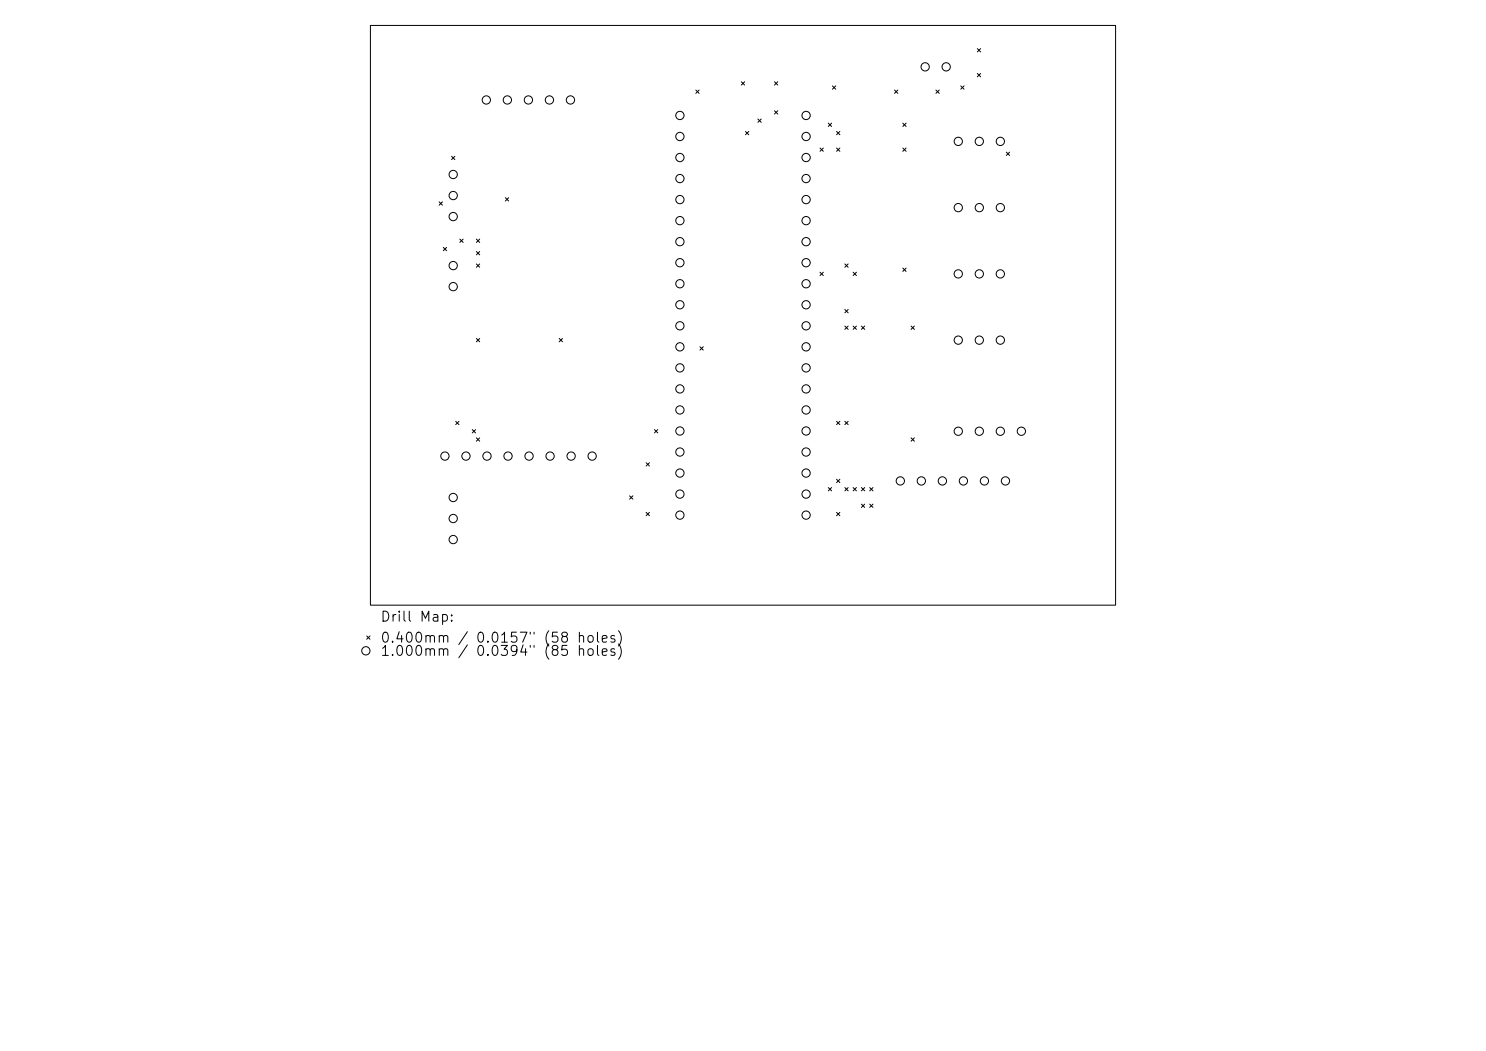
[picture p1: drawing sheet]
<svg xmlns="http://www.w3.org/2000/svg" width="297mm" height="210mm" viewBox="0 0 297 210" stroke-linecap="round" stroke-linejoin="round" font-family="sans-serif">
<defs><g id="words">
<g font-size="2">
<text x="75.9" y="124.7">Drill Map:</text>
<text x="75.9" y="128.9">0.400mm / 0.0157&quot; (58 holes)</text>
<text x="75.9" y="131.6">1.000mm</text>
<text x="94.9" y="131.6">0.0394&quot; (85</text>
</g>
</g></defs>
<g fill="none" stroke="#000" stroke-width=".2">
<path d="M74 5.1h149v115.8h-149zM139.1 18l.6 .7M139.7 18l-.6 .7M148.2 16.3l.6 .7M148.8 16.3l-.6 .7M154.8 16.3l.7 .7M155.5 16.3l-.7 .7M166.4 17.2l.6 .6M167 17.2l-.6 .6M178.8 18l.6 .7M179.4 18l-.6 .7M187.1 18l.6 .7"/>
<path d="M187.7 18l-.6 .7M192 17.2l.7 .6M192.7 17.2l-.7 .6M195.3 9.7l.7 .7M195.3 14.7l.7 .6M196 9.7l-.7 .7M196 14.7l-.7 .6M90.3 31.2l.6 .7M90.9 31.2l-.6 .7M101 39.5l.7 .7M101.7 39.5l-.7 .7M149 26.3l.7 .6"/>
<path d="M149.7 26.3l-.7 .6M151.5 23.8l.6 .6M152.1 23.8l-.6 .6M154.8 22.1l.7 .7M155.5 22.1l-.7 .7M163.9 29.6l.7 .6M164.6 29.6l-.7 .6M165.5 24.6l.7 .7M166.2 24.6l-.7 .7M167.2 26.3l.7 .6M167.2 29.6l.7 .6M167.9 26.3l-.7 .6"/>
<path d="M167.9 29.6l-.7 .6M180.4 24.6l.7 .7M180.4 29.6l.7 .6M181.1 24.6l-.7 .7M181.1 29.6l-.7 .6M201.1 30.4l.7 .7M201.8 30.4l-.7 .7M87.8 40.3l.6 .7M88.4 40.3l-.6 .7M88.6 49.4l.7 .7M89.3 49.4l-.7 .7M91.9 47.8l.7 .6"/>
<path d="M92.6 47.8l-.7 .6M95.2 47.8l.7 .6M95.2 50.3l.7 .6M95.2 52.7l.7 .7M95.9 47.8l-.7 .6M95.9 50.3l-.7 .6M95.9 52.7l-.7 .7M163.9 54.4l.7 .7M164.6 54.4l-.7 .7M168.9 52.7l.6 .7M169.5 52.7l-.6 .7M170.5 54.4l.7 .7"/>
<path d="M171.2 54.4l-.7 .7M180.4 53.6l.7 .6M181.1 53.6l-.7 .6M95.2 67.6l.7 .7M95.9 67.6l-.7 .7M111.8 67.6l.6 .7M112.4 67.6l-.6 .7M139.9 69.3l.7 .7M140.6 69.3l-.7 .7M168.9 61.8l.6 .7M168.9 65.2l.6 .6M169.5 61.8l-.6 .7"/>
<path d="M169.5 65.2l-.6 .6M170.5 65.2l.7 .6M171.2 65.2l-.7 .6M172.2 65.2l.6 .6M172.8 65.2l-.6 .6M182.1 65.2l.7 .6M182.8 65.2l-.7 .6M91.1 84.2l.6 .6M91.7 84.2l-.6 .6M94.4 85.8l.6 .7M95 85.8l-.6 .7M95.2 87.5l.7 .7"/>
<path d="M95.9 87.5l-.7 .7M125.8 99.1l.7 .6M126.5 99.1l-.7 .6M129.1 92.5l.7 .6M129.8 92.5l-.7 .6M130.8 85.8l.7 .7M131.5 85.8l-.7 .7M165.5 97.4l.7 .7M166.2 97.4l-.7 .7M167.2 84.2l.7 .6M167.2 95.8l.7 .6M167.9 95.8l-.7 .6"/>
<path d="M167.9 84.2l-.7 .6M168.9 97.4l.6 .7M168.9 84.2l.6 .6M169.5 84.2l-.6 .6M169.5 97.4l-.6 .7M170.5 97.4l.7 .7M171.2 97.4l-.7 .7M172.2 97.4l.6 .7M172.8 97.4l-.6 .7M173.8 97.4l.7 .7M174.5 97.4l-.7 .7M182.1 87.5l.7 .7"/>
<path d="M182.8 87.5l-.7 .7M129.1 102.4l.7 .6M129.8 102.4l-.7 .6M167.2 102.4l.7 .6M167.9 102.4l-.7 .6M172.2 100.7l.6 .7M172.8 100.7l-.6 .7M173.8 100.7l.7 .7M174.5 100.7l-.7 .7M73.3 127.1l.7 .6M74 127.1l-.7 .6"/>
<circle cx="97.2" cy="20" r=".83"/>
<circle cx="101.4" cy="20" r=".83"/>
<circle cx="105.6" cy="20" r=".83"/>
<circle cx="109.8" cy="20" r=".83"/>
<circle cx="114" cy="20" r=".83"/>
<circle cx="184.9" cy="13.4" r=".83"/>
<circle cx="189.1" cy="13.4" r=".83"/>
<circle cx="90.6" cy="39.1" r=".83"/>
<circle cx="90.6" cy="34.9" r=".83"/>
<circle cx="135.9" cy="35.7" r=".83"/>
<circle cx="135.9" cy="23.1" r=".83"/>
<circle cx="135.9" cy="27.3" r=".83"/>
<circle cx="135.9" cy="39.9" r=".83"/>
<circle cx="135.9" cy="31.5" r=".83"/>
<circle cx="161.1" cy="35.7" r=".83"/>
<circle cx="161.1" cy="23.1" r=".83"/>
<circle cx="161.1" cy="27.3" r=".83"/>
<circle cx="161.1" cy="39.9" r=".83"/>
<circle cx="161.1" cy="31.5" r=".83"/>
<circle cx="191.5" cy="28.3" r=".83"/>
<circle cx="195.7" cy="28.3" r=".83"/>
<circle cx="199.9" cy="28.3" r=".83"/>
<circle cx="90.6" cy="53.1" r=".83"/>
<circle cx="90.6" cy="43.3" r=".83"/>
<circle cx="90.6" cy="57.3" r=".83"/>
<circle cx="135.9" cy="56.7" r=".83"/>
<circle cx="135.9" cy="44.1" r=".83"/>
<circle cx="135.9" cy="48.3" r=".83"/>
<circle cx="135.9" cy="52.5" r=".83"/>
<circle cx="161.1" cy="56.7" r=".83"/>
<circle cx="161.1" cy="44.1" r=".83"/>
<circle cx="161.1" cy="48.3" r=".83"/>
<circle cx="161.1" cy="52.5" r=".83"/>
<circle cx="191.5" cy="41.5" r=".83"/>
<circle cx="191.5" cy="54.7" r=".83"/>
<circle cx="195.7" cy="41.5" r=".83"/>
<circle cx="195.7" cy="54.7" r=".83"/>
<circle cx="199.9" cy="41.5" r=".83"/>
<circle cx="199.9" cy="54.7" r=".83"/>
<circle cx="135.9" cy="65.1" r=".83"/>
<circle cx="135.9" cy="77.7" r=".83"/>
<circle cx="135.9" cy="60.9" r=".83"/>
<circle cx="135.9" cy="69.3" r=".83"/>
<circle cx="135.9" cy="73.5" r=".83"/>
<circle cx="161.1" cy="65.1" r=".83"/>
<circle cx="161.1" cy="77.7" r=".83"/>
<circle cx="161.1" cy="60.9" r=".83"/>
<circle cx="161.1" cy="69.3" r=".83"/>
<circle cx="161.1" cy="73.5" r=".83"/>
<circle cx="191.5" cy="68" r=".83"/>
<circle cx="195.7" cy="68" r=".83"/>
<circle cx="199.9" cy="68" r=".83"/>
<circle cx="88.9" cy="91.1" r=".83"/>
<circle cx="90.6" cy="99.4" r=".83"/>
<circle cx="93.1" cy="91.1" r=".83"/>
<circle cx="97.3" cy="91.1" r=".83"/>
<circle cx="101.5" cy="91.1" r=".83"/>
<circle cx="105.7" cy="91.1" r=".83"/>
<circle cx="109.9" cy="91.1" r=".83"/>
<circle cx="114.1" cy="91.1" r=".83"/>
<circle cx="118.3" cy="91.1" r=".83"/>
<circle cx="135.9" cy="98.7" r=".83"/>
<circle cx="135.9" cy="86.1" r=".83"/>
<circle cx="135.9" cy="90.3" r=".83"/>
<circle cx="135.9" cy="81.9" r=".83"/>
<circle cx="135.9" cy="94.5" r=".83"/>
<circle cx="161.1" cy="98.7" r=".83"/>
<circle cx="161.1" cy="86.1" r=".83"/>
<circle cx="161.1" cy="81.9" r=".83"/>
<circle cx="161.1" cy="90.3" r=".83"/>
<circle cx="161.1" cy="94.5" r=".83"/>
<circle cx="179.9" cy="96.1" r=".83"/>
<circle cx="184.1" cy="96.1" r=".83"/>
<circle cx="188.3" cy="96.1" r=".83"/>
<circle cx="191.5" cy="86.2" r=".83"/>
<circle cx="192.6" cy="96.1" r=".83"/>
<circle cx="195.7" cy="86.2" r=".83"/>
<circle cx="196.8" cy="96.1" r=".83"/>
<circle cx="199.9" cy="86.2" r=".83"/>
<circle cx="201" cy="96.1" r=".83"/>
<circle cx="204.1" cy="86.2" r=".83"/>
<circle cx="90.6" cy="107.8" r=".83"/>
<circle cx="90.6" cy="103.6" r=".83"/>
<circle cx="135.9" cy="102.9" r=".83"/>
<circle cx="161.1" cy="102.9" r=".83"/>
<circle cx="73.1" cy="130" r=".83"/>
</g>
<use href="#words"/>
</svg>
